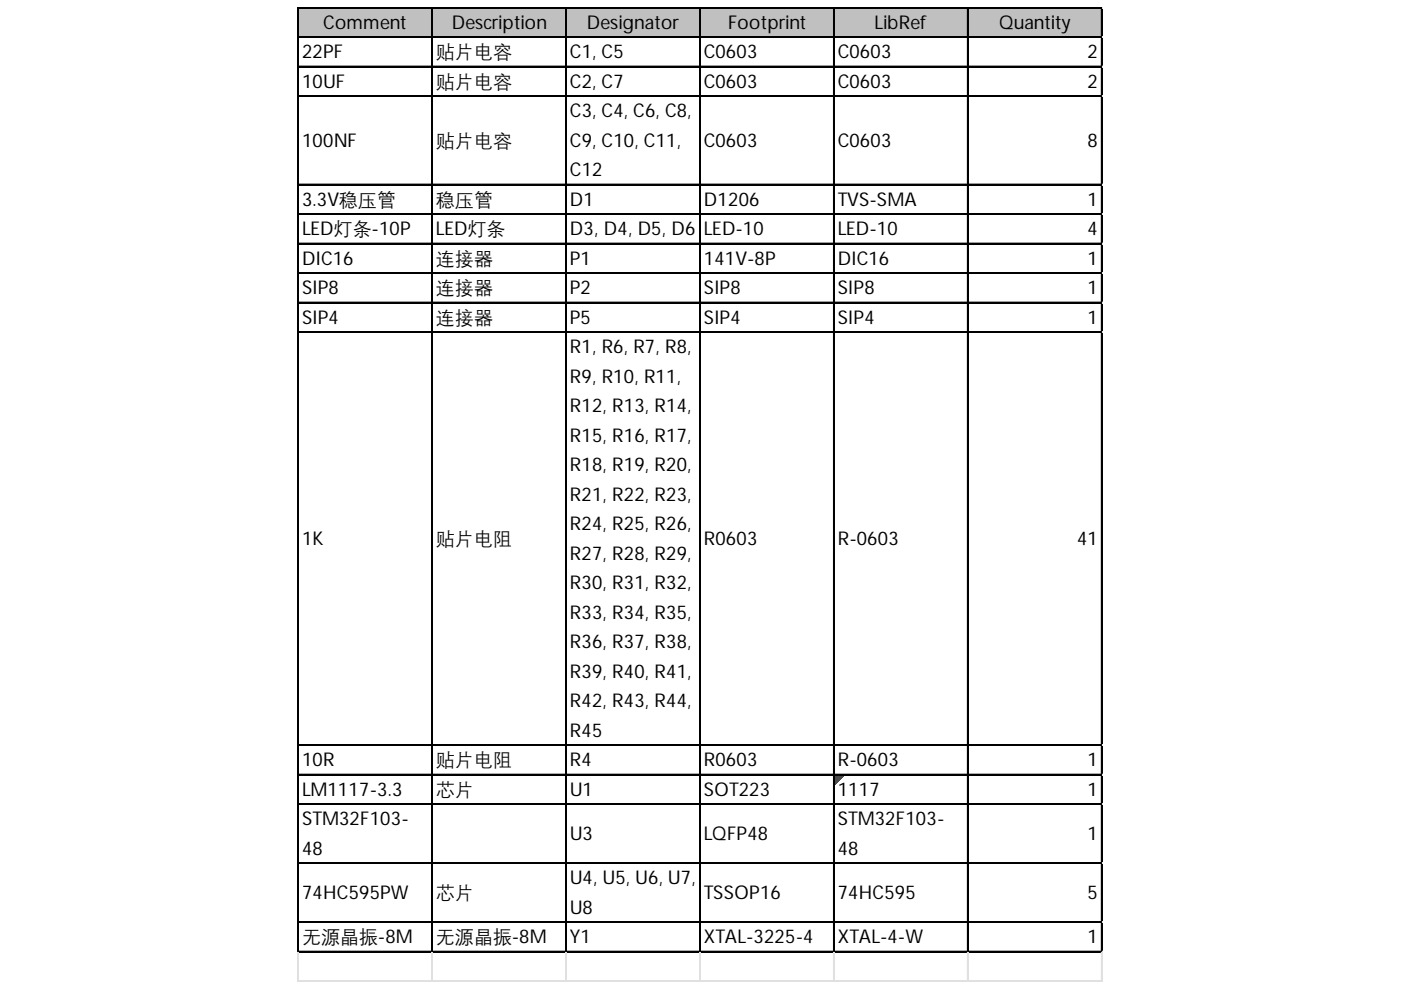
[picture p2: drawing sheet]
<svg xmlns="http://www.w3.org/2000/svg" width="297mm" height="210mm" viewBox="0 0 297 210" stroke-linecap="round" stroke-linejoin="round" font-family="sans-serif">
<defs><g id="words">
<g font-size="4">
<text x="68.5" y="6.1">Comment</text>
<text x="95.8" y="6.1">Description</text>
<text x="124.4" y="6.1">Designator</text>
<text x="154.4" y="6.1">Footprint</text>
<text x="185.4" y="6.1">LibRef</text>
<text x="211.8" y="6.1">Quantity</text>
<text x="64" y="12.3">22PF</text>
<text x="92.4" y="12.4">贴片电容</text>
<text x="120.8" y="12.3">C1, C5</text>
<text x="149.2" y="12.3">C0603</text>
<text x="177.6" y="12.3">C0603</text>
<text x="230.6" y="12.3">2</text>
<text x="64" y="18.6">10UF</text>
<text x="92.4" y="18.6">贴片电容</text>
<text x="120.8" y="18.6">C2, C7</text>
<text x="149.2" y="18.6">C0603</text>
<text x="177.6" y="18.6">C0603</text>
<text x="230.6" y="18.6">2</text>
<text x="120.8" y="24.8">C3, C4, C6, C8,</text>
<text x="64" y="31.1">100NF</text>
<text x="92.4" y="31.1">贴片电容</text>
<text x="120.8" y="31.1">C9, C10, C11,</text>
<text x="149.2" y="31.1">C0603</text>
<text x="177.6" y="31.1">C0603</text>
<text x="230.6" y="31.1">8</text>
<text x="120.8" y="37.3">C12</text>
<text x="64" y="43.6">3.3V稳压管</text>
<text x="92.4" y="43.6">稳压管</text>
<text x="120.8" y="43.6">D1</text>
<text x="149.2" y="43.6">D1206</text>
<text x="177.6" y="43.6">TVS-SMA</text>
<text x="230.6" y="43.6">1</text>
<text x="64" y="49.9">LED灯条-10P</text>
<text x="92.4" y="49.9">LED灯条</text>
<text x="120.8" y="49.9">D3, D4, D5, D6</text>
<text x="149.2" y="49.9">LED-10</text>
<text x="177.6" y="49.9">LED-10</text>
<text x="230.6" y="49.9">4</text>
<text x="64" y="56.1">DIC16</text>
<text x="92.4" y="56.2">连接器</text>
<text x="120.8" y="56.1">P1</text>
<text x="149.2" y="56.1">141V-8P</text>
<text x="177.6" y="56.1">DIC16</text>
<text x="230.6" y="56.1">1</text>
<text x="64" y="62.4">SIP8</text>
<text x="92.4" y="62.4">连接器</text>
<text x="120.8" y="62.4">P2</text>
<text x="149.2" y="62.4">SIP8</text>
<text x="177.6" y="62.4">SIP8</text>
<text x="230.6" y="62.4">1</text>
<text x="64" y="68.6">SIP4</text>
<text x="92.4" y="68.7">连接器</text>
<text x="120.8" y="68.6">P5</text>
<text x="149.2" y="68.6">SIP4</text>
<text x="177.6" y="68.6">SIP4</text>
<text x="230.6" y="68.6">1</text>
<text x="120.8" y="74.9">R1, R6, R7, R8,</text>
<text x="120.8" y="81.1">R9, R10, R11,</text>
<text x="120.8" y="87.4">R12, R13, R14,</text>
<text x="120.8" y="93.6">R15, R16, R17,</text>
<text x="120.8" y="99.9">R18, R19, R20,</text>
<text x="120.8" y="106.2">R21, R22, R23,</text>
<text x="120.8" y="112.4">R24, R25, R26,</text>
<text x="64" y="115.5">1K</text>
<text x="92.4" y="115.6">贴片电阻</text>
<text x="120.8" y="118.7">R27, R28, R29,</text>
<text x="149.2" y="115.5">R0603</text>
<text x="177.6" y="115.5">R-0603</text>
<text x="228.4" y="115.5">41</text>
<text x="120.8" y="124.9">R30, R31, R32,</text>
<text x="120.8" y="131.2">R33, R34, R35,</text>
<text x="120.8" y="137.4">R36, R37, R38,</text>
<text x="120.8" y="143.7">R39, R40, R41,</text>
<text x="120.8" y="149.9">R42, R43, R44,</text>
<text x="120.8" y="156.2">R45</text>
<text x="64" y="162.5">10R</text>
<text x="92.4" y="162.5">贴片电阻</text>
<text x="120.8" y="162.5">R4</text>
<text x="149.2" y="162.5">R0603</text>
<text x="177.6" y="162.5">R-0603</text>
<text x="230.6" y="162.5">1</text>
<text x="64" y="168.7">LM1117-3.3</text>
<text x="92.4" y="168.7">芯片</text>
<text x="120.8" y="168.7">U1</text>
<text x="149.2" y="168.7">SOT223</text>
<text x="177.6" y="168.7">1117</text>
<text x="230.6" y="168.7">1</text>
<text x="64" y="175">STM32F103-</text>
<text x="120.8" y="178.1">U3</text>
<text x="149.2" y="178.1">LQFP48</text>
<text x="177.6" y="175">STM32F103-</text>
<text x="230.6" y="178.1">1</text>
<text x="64" y="181.2">48</text>
<text x="177.6" y="181.2">48</text>
<text x="64" y="190.6">74HC595PW</text>
<text x="92.4" y="190.6">芯片</text>
<text x="120.8" y="187.5">U4, U5, U6, U7,</text>
<text x="149.2" y="190.6">TSSOP16</text>
<text x="177.6" y="190.6">74HC595</text>
<text x="230.6" y="190.6">5</text>
<text x="120.8" y="193.7">U8</text>
<text x="64" y="200">无源晶振-8M</text>
<text x="92.4" y="200">无源晶振-8M</text>
<text x="120.8" y="200">Y1</text>
<text x="149.2" y="200">XTAL-3225-4</text>
<text x="177.6" y="200">XTAL-4-W</text>
<text x="230.6" y="200">1</text>
</g>
</g></defs>
<path d="M63.3 1.7h170.4v6.3h-170.4z" fill="#c0c0c0"/>
<path d="M176.9 164.4h2.1M176.9 164.5h2.1M176.9 164.6h1.8" fill="none" stroke="#008000" stroke-width=".22"/>
<path d="M176.9 164.6h1.8v.2h-1.8z" fill="#008000"/>
<path d="M176.9 164.8h1.6" fill="none" stroke="#008000" stroke-width=".22"/>
<path d="M176.9 164.8h1.6v.2h-1.6z" fill="#008000"/>
<path d="M176.9 165h1.4" fill="none" stroke="#008000" stroke-width=".22"/>
<path d="M176.9 165h1.4v.3h-1.4z" fill="#008000"/>
<path d="M176.9 165.3h1.2" fill="none" stroke="#008000" stroke-width=".22"/>
<path d="M176.9 165.3h1.2v.2h-1.2z" fill="#008000"/>
<path d="M176.9 165.5h.9" fill="none" stroke="#008000" stroke-width=".22"/>
<path d="M176.9 165.5h.9v.2h-.9z" fill="#008000"/>
<path d="M176.9 165.7h.7" fill="none" stroke="#008000" stroke-width=".22"/>
<path d="M176.9 165.7h.7v.2h-.7z" fill="#008000"/>
<path d="M176.9 165.9h.5" fill="none" stroke="#008000" stroke-width=".22"/>
<path d="M176.9 165.9h.5v.3h-.5z" fill="#008000"/>
<path d="M176.9 166.2h.3" fill="none" stroke="#008000" stroke-width=".22"/>
<path d="M176.9 166.2h.3v.2h-.3z" fill="#008000"/>
<g fill="none" stroke="#000" stroke-width=".22">
<path d="M63.1 1.5v200.4M63.3 1.5v200.4M63.4 1.5h170.3M63.4 1.6h170.3M63.4 7.8h170.3M63.4 7.9h170.3M63.4 14h170.3M63.4 14.1h170.3M91.5 1.7v200.2M91.6 1.7v200.2M119.9 1.7v200.2M120 1.7v200.2"/>
<path d="M148.3 1.7v200.2M148.4 1.7v200.2M176.7 1.7v200.2M176.8 1.7v200.2M205.1 1.7v200.2M205.2 1.7v200.2M233.5 1.7v200.2M233.6 1.7v200.2M63.4 20.3h170.3M63.4 20.4h170.3M63.4 39h170.3M63.4 39.2h170.3"/>
<path d="M63.4 45.3h170.3M63.4 45.4h170.3M63.4 51.6h170.3M63.4 51.7h170.3M63.4 57.8h170.3M63.4 57.9h170.3M63.4 64.1h170.3M63.4 64.2h170.3M63.4 70.3h170.3M63.4 70.4h170.3M63.4 157.9h170.3M63.4 158h170.3"/>
<path d="M63.4 164.1h170.3M63.4 164.3h170.3M63.4 170.4h170.3M63.4 170.5h170.3M63.4 182.9h170.3M63.4 183h170.3M63.4 195.4h170.3M63.4 195.5h170.3M63.4 201.7h170.3M63.4 201.8h170.3"/>
</g>
<g fill="none" stroke="#e0e0e0" stroke-width=".22">
<path d="M233.7 1.5h.1M63.1 201.9v6.3M63.3 201.9v6.3M91.5 201.9v6.3M91.6 201.9v6.3M119.9 201.9v6.3M120 201.9v6.3M148.3 201.9v6.3M148.4 201.9v6.3M176.7 201.9v6.3M176.8 201.9v6.3M205.1 201.9v6.3"/>
<path d="M205.2 201.9v6.3M233.5 201.9v6.3M233.6 201.9v6.3"/>
</g>
<path d="M233.7 1.5l.1 .2z" fill="#e0e0e0"/>
<path d="M233.7 7.8h.1" fill="none" stroke="#e0e0e0" stroke-width=".22"/>
<path d="M233.7 7.8l.1 .2z" fill="#e0e0e0"/>
<path d="M233.7 14h.1" fill="none" stroke="#e0e0e0" stroke-width=".22"/>
<path d="M233.7 14l.1 .2z" fill="#e0e0e0"/>
<path d="M233.7 20.3h.1" fill="none" stroke="#e0e0e0" stroke-width=".22"/>
<path d="M233.7 20.3l.1 .2z" fill="#e0e0e0"/>
<path d="M233.7 39h.1" fill="none" stroke="#e0e0e0" stroke-width=".22"/>
<path d="M233.7 39l.1 .3z" fill="#e0e0e0"/>
<path d="M233.7 45.3h.1" fill="none" stroke="#e0e0e0" stroke-width=".22"/>
<path d="M233.7 45.3l.1 .2z" fill="#e0e0e0"/>
<path d="M233.7 51.6h.1" fill="none" stroke="#e0e0e0" stroke-width=".22"/>
<path d="M233.7 51.6l.1 .2z" fill="#e0e0e0"/>
<path d="M233.7 57.8h.1" fill="none" stroke="#e0e0e0" stroke-width=".22"/>
<path d="M233.7 57.8l.1 .2z" fill="#e0e0e0"/>
<path d="M233.7 64.1h.1" fill="none" stroke="#e0e0e0" stroke-width=".22"/>
<path d="M233.7 64.1l.1 .2z" fill="#e0e0e0"/>
<path d="M233.7 70.3h.1" fill="none" stroke="#e0e0e0" stroke-width=".22"/>
<path d="M233.7 70.3l.1 .2z" fill="#e0e0e0"/>
<path d="M233.7 157.9h.1" fill="none" stroke="#e0e0e0" stroke-width=".22"/>
<path d="M233.7 157.9l.1 .2z" fill="#e0e0e0"/>
<path d="M233.7 164.1h.1" fill="none" stroke="#e0e0e0" stroke-width=".22"/>
<path d="M233.7 164.1l.1 .3z" fill="#e0e0e0"/>
<path d="M233.7 170.4h.1" fill="none" stroke="#e0e0e0" stroke-width=".22"/>
<path d="M233.7 170.4l.1 .2z" fill="#e0e0e0"/>
<path d="M233.7 182.9h.1" fill="none" stroke="#e0e0e0" stroke-width=".22"/>
<path d="M233.7 182.9l.1 .2z" fill="#e0e0e0"/>
<path d="M233.7 195.4h.1" fill="none" stroke="#e0e0e0" stroke-width=".22"/>
<path d="M233.7 195.4l.1 .2z" fill="#e0e0e0"/>
<path d="M233.7 201.7h.1" fill="none" stroke="#e0e0e0" stroke-width=".22"/>
<path d="M233.7 201.7l.1 .2z" fill="#e0e0e0"/>
<path d="M63.1 207.9h170.7M63.1 208h170.7" fill="none" stroke="#e0e0e0" stroke-width=".22"/>
<use href="#words"/>
</svg>
